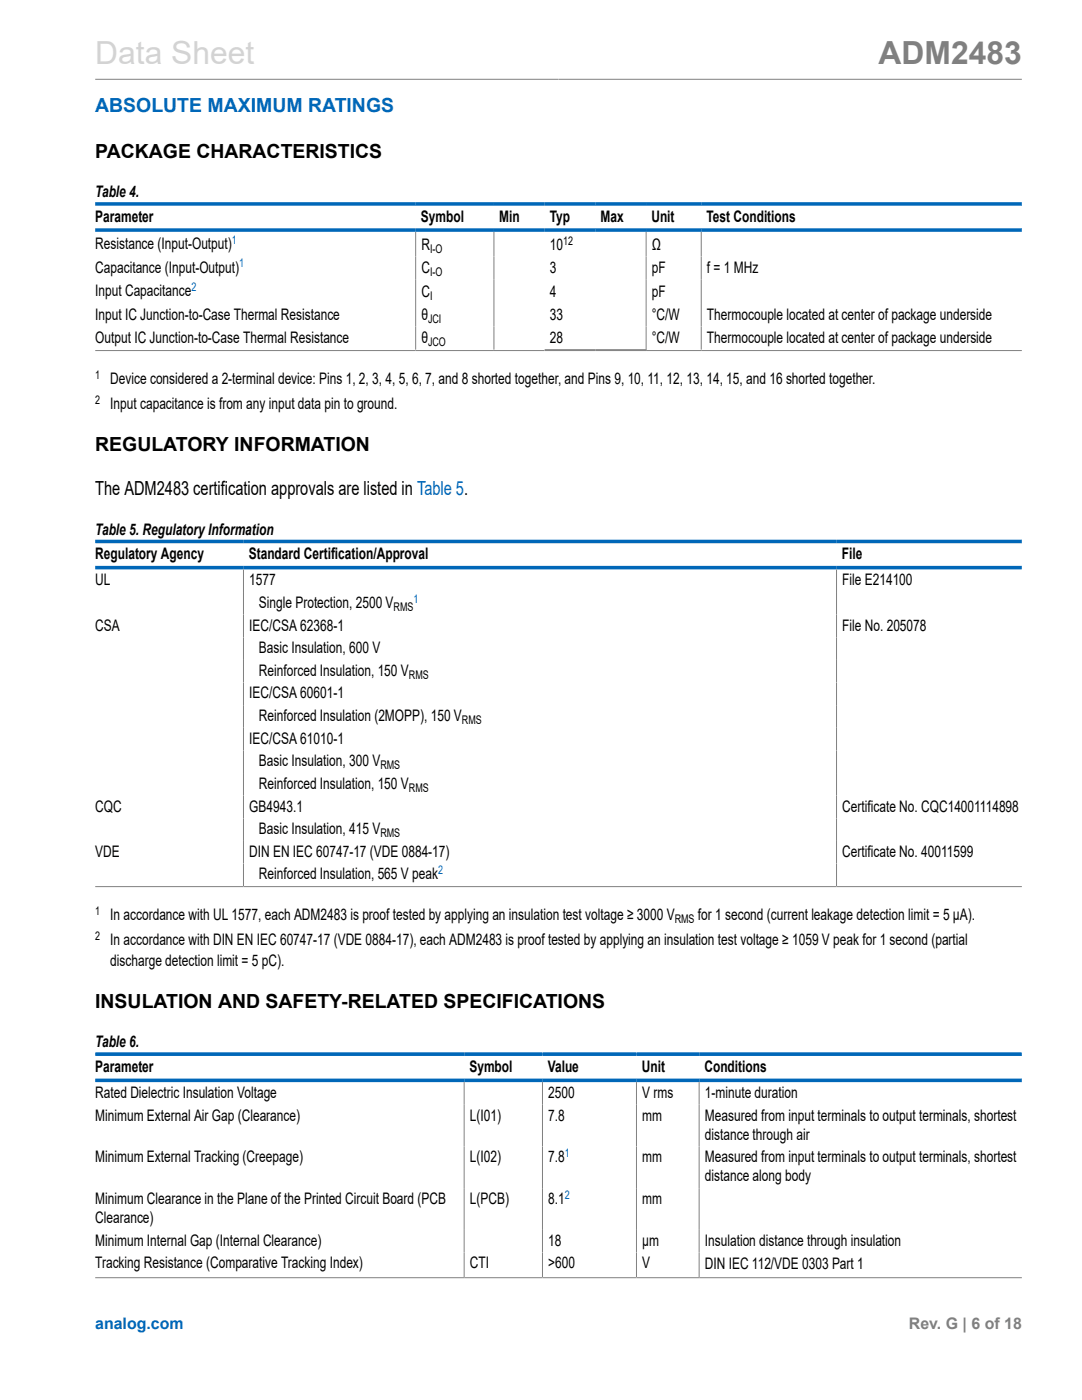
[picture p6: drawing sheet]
<svg xmlns="http://www.w3.org/2000/svg" width="216mm" height="279mm" viewBox="0 0 216 279" stroke-linecap="round" stroke-linejoin="round" font-family="sans-serif">
<defs><g id="words">
<text font-size="6.3" fill="#d3d3d3" x="19" y="12.7">Data Sheet</text>
<text font-size="6.3" fill="#808080" x="175.3" y="12.7">ADM2483</text>
<text font-size="3.9" fill="#0067b8" x="19" y="22.3">ABSOLUTE MAXIMUM RATINGS</text>
<g font-size="3.9">
<text x="19" y="31.4">PACKAGE CHARACTERISTICS</text>
<text x="19" y="89.9">REGULATORY INFORMATION</text>
<text x="19" y="98.8">The ADM2483 certification approvals are listed in Table 5.</text>
<text x="19" y="201.1">INSULATION AND SAFETY-RELATED SPECIFICATIONS</text>
</g>
<g font-size="3.2">
<text x="19" y="39.4">Table 4.</text>
<text x="19" y="44.2">Parameter</text>
<text x="84" y="44.2">Symbol</text>
<text x="99.6" y="44.2">Min</text>
<text x="109.7" y="44.2">Typ</text>
<text x="119.8" y="44.2">Max</text>
<text x="130" y="44.2">Unit</text>
<text x="141" y="44.2">Test Conditions</text>
<text x="19" y="49.7">Resistance (Input-Output)</text>
<text x="84.1" y="49.9">R</text>
<text x="109.7" y="49.9">10</text>
<text x="130.1" y="49.9">Ω</text>
<text x="19" y="59.1">Input Capacitance</text>
<text x="19" y="54.4">Capacitance (Input-Output)</text>
<text x="84.1" y="54.4">C</text>
<text x="84.1" y="59.3">C</text>
<text x="109.7" y="59.3">4</text>
<text x="109.7" y="54.4">3</text>
<text x="130.1" y="59.3">pF</text>
<text x="130.1" y="54.4">pF</text>
<text x="141.1" y="54.4">f = 1 MHz</text>
<text x="19" y="63.8">Input IC Junction-to-Case Thermal Resistance</text>
<text x="84.1" y="63.8">θ</text>
<text x="109.7" y="63.8">33</text>
<text x="130.1" y="63.8">°C/W</text>
<text x="141.1" y="63.8">Thermocouple located at center of package underside</text>
<text x="19" y="68.4">Output IC Junction-to-Case Thermal Resistance</text>
<text x="84.1" y="68.4">θ</text>
<text x="109.7" y="68.4">28</text>
<text x="130.1" y="68.4">°C/W</text>
<text x="141.1" y="68.4">Thermocouple located at center of package underside</text>
<text x="22" y="76.7">Device considered a 2-terminal device: Pins 1, 2, 3, 4, 5, 6, 7, and 8 shorted together, and Pins 9, 10, 11, 12, 13, 14, 15, and 16 shorted together.</text>
<text x="22" y="81.6">Input capacitance is from any input data pin to ground.</text>
<text x="19" y="106.7">Table 5. Regulatory Information</text>
<text x="19" y="111.6">Regulatory Agency</text>
<text x="49.6" y="111.6">Standard Certification/Approval</text>
<text x="168" y="111.6">File</text>
<text x="19" y="116.8">UL</text>
<text x="49.7" y="116.8">1577</text>
<text x="168.1" y="116.8">File E214100</text>
<text x="19" y="125.8">CSA</text>
<text x="49.7" y="125.8">IEC/CSA 62368-1</text>
<text x="51.7" y="121.3">Single Protection, 2500 V</text>
<text x="168.1" y="125.8">File No. 205078</text>
<text x="51.7" y="130.4">Basic Insulation, 600 V</text>
<text x="51.7" y="134.9">Reinforced Insulation, 150 V</text>
<text x="49.7" y="139.4">IEC/CSA 60601-1</text>
<text x="51.7" y="143.9">Reinforced Insulation (2MOPP), 150 V</text>
<text x="49.7" y="148.4">IEC/CSA 61010-1</text>
<text x="51.7" y="152.9">Basic Insulation, 300 V</text>
<text x="19" y="162">CQC</text>
<text x="49.7" y="162">GB4943.1</text>
<text x="51.7" y="157.4">Reinforced Insulation, 150 V</text>
<text x="168.1" y="162">Certificate No. CQC14001114898</text>
<text x="51.7" y="166.5">Basic Insulation, 415 V</text>
<text x="19" y="171">VDE</text>
<text x="49.7" y="171">DIN EN IEC 60747-17 (VDE 0884-17)</text>
<text x="168.1" y="171">Certificate No. 40011599</text>
<text x="51.7" y="175.5">Reinforced Insulation, 565 V peak</text>
<text x="22" y="183.6">In accordance with UL 1577, each ADM2483 is proof tested by applying an insulation test voltage ≥ 3000 V</text>
<text x="139.3" y="183.6">for 1 second (current leakage detection limit = 5 µA).</text>
<text x="22" y="188.6">In accordance with DIN EN IEC 60747-17 (VDE 0884-17), each ADM2483 is proof tested by applying an insulation test voltage ≥ 1059 V peak for 1 second (partial</text>
<text x="22" y="192.8">discharge detection limit = 5 pC).</text>
<text x="19" y="209">Table 6.</text>
<text x="19" y="213.9">Parameter</text>
<text x="93.7" y="213.9">Symbol</text>
<text x="109.3" y="213.9">Value</text>
<text x="128.1" y="213.9">Unit</text>
<text x="140.6" y="213.9">Conditions</text>
<text x="19" y="219.1">Rated Dielectric Insulation Voltage</text>
<text x="109.4" y="219.1">2500</text>
<text x="128.1" y="219.1">V rms</text>
<text x="140.7" y="219.1">1-minute duration</text>
<text x="19" y="223.6">Minimum External Air Gap (Clearance)</text>
<text x="93.8" y="223.6">L(I01)</text>
<text x="109.4" y="223.6">7.8</text>
<text x="128.1" y="223.6">mm</text>
<text x="140.7" y="223.6">Measured from input terminals to output terminals, shortest</text>
<text x="140.7" y="227.5">distance through air</text>
<text x="19" y="232">Minimum External Tracking (Creepage)</text>
<text x="93.8" y="232">L(I02)</text>
<text x="109.4" y="232">7.8</text>
<text x="128.1" y="232">mm</text>
<text x="140.7" y="232">Measured from input terminals to output terminals, shortest</text>
<text x="140.7" y="235.8">distance along body</text>
<text x="19" y="240.3">Minimum Clearance in the Plane of the Printed Circuit Board (PCB</text>
<text x="19" y="244.1">Clearance)</text>
<text x="93.8" y="240.3">L(PCB)</text>
<text x="109.4" y="240.3">8.1</text>
<text x="128.1" y="240.3">mm</text>
<text x="19" y="248.6">Minimum Internal Gap (Internal Clearance)</text>
<text x="109.4" y="248.6">18</text>
<text x="128.1" y="248.6">μm</text>
<text x="140.7" y="248.6">Insulation distance through insulation</text>
<text x="19" y="253.1">Tracking Resistance (Comparative Tracking Index)</text>
<text x="93.8" y="253.1">CTI</text>
<text x="109.4" y="253.1">&gt;600</text>
<text x="128.1" y="253.1">V</text>
<text x="140.7" y="253.4">DIN IEC 112/VDE 0303 Part 1</text>
</g>
<text font-size="3.2" fill="#0067b8" x="19" y="265.3">analog.com</text>
<text font-size="3.2" fill="#808080" x="181.4" y="265.3">Rev. G | 6 of 18</text>
<g font-size="2.4" fill="#0067b8">
<text x="46.3" y="48.6">1</text>
<text x="47.7" y="53.3">1</text>
<text x="38.2" y="58.1">2</text>
<text x="82.5" y="120.3">1</text>
<text x="87.4" y="174.5">2</text>
<text x="112.7" y="230.9">1</text>
<text x="112.7" y="239.2">2</text>
</g>
<g font-size="2.4">
<text x="85.8" y="50.5">I-O</text>
<text x="112.4" y="48.8">12</text>
<text x="85.8" y="55">I-O</text>
<text x="85.8" y="60">I</text>
<text x="85.4" y="64.5">JCI</text>
<text x="85.4" y="69.1">JCO</text>
<text x="19" y="75.6">1</text>
<text x="19" y="80.5">2</text>
<text x="78.5" y="122">RMS</text>
<text x="81.6" y="135.5">RMS</text>
<text x="92.2" y="144.5">RMS</text>
<text x="75.9" y="153.6">RMS</text>
<text x="81.6" y="158.1">RMS</text>
<text x="75.9" y="167.1">RMS</text>
<text x="19" y="182.6">1</text>
<text x="134.6" y="184.3">RMS</text>
<text x="19" y="187.5">2</text>
</g>
</g></defs>
<g fill="none" stroke="#808080" stroke-width=".2">
<path d="M19 15.8h184.9M82.9 46.3v23.5M98.6 46.3v23.5M128.9 46.3v23.6M139.9 46.3v23.5M19 70h184.9M108.7 69.8h20.3M48.6 113.6v63.3M166.9 113.6v63.3M19 176.9h184.9M92.6 216v38.9M108.2 216v38.9"/>
<path d="M127 216v38.9M139.5 216v38.9M19 255h184.9"/>
</g>
<path d="M19 40.7h184.9M19 45.9h184.9M19 108.1h184.9M19 113.3h184.9M19 210.4h184.9M19 215.6h184.9" fill="none" stroke="#0067b8" stroke-width=".71"/>
<use href="#words"/>
</svg>
